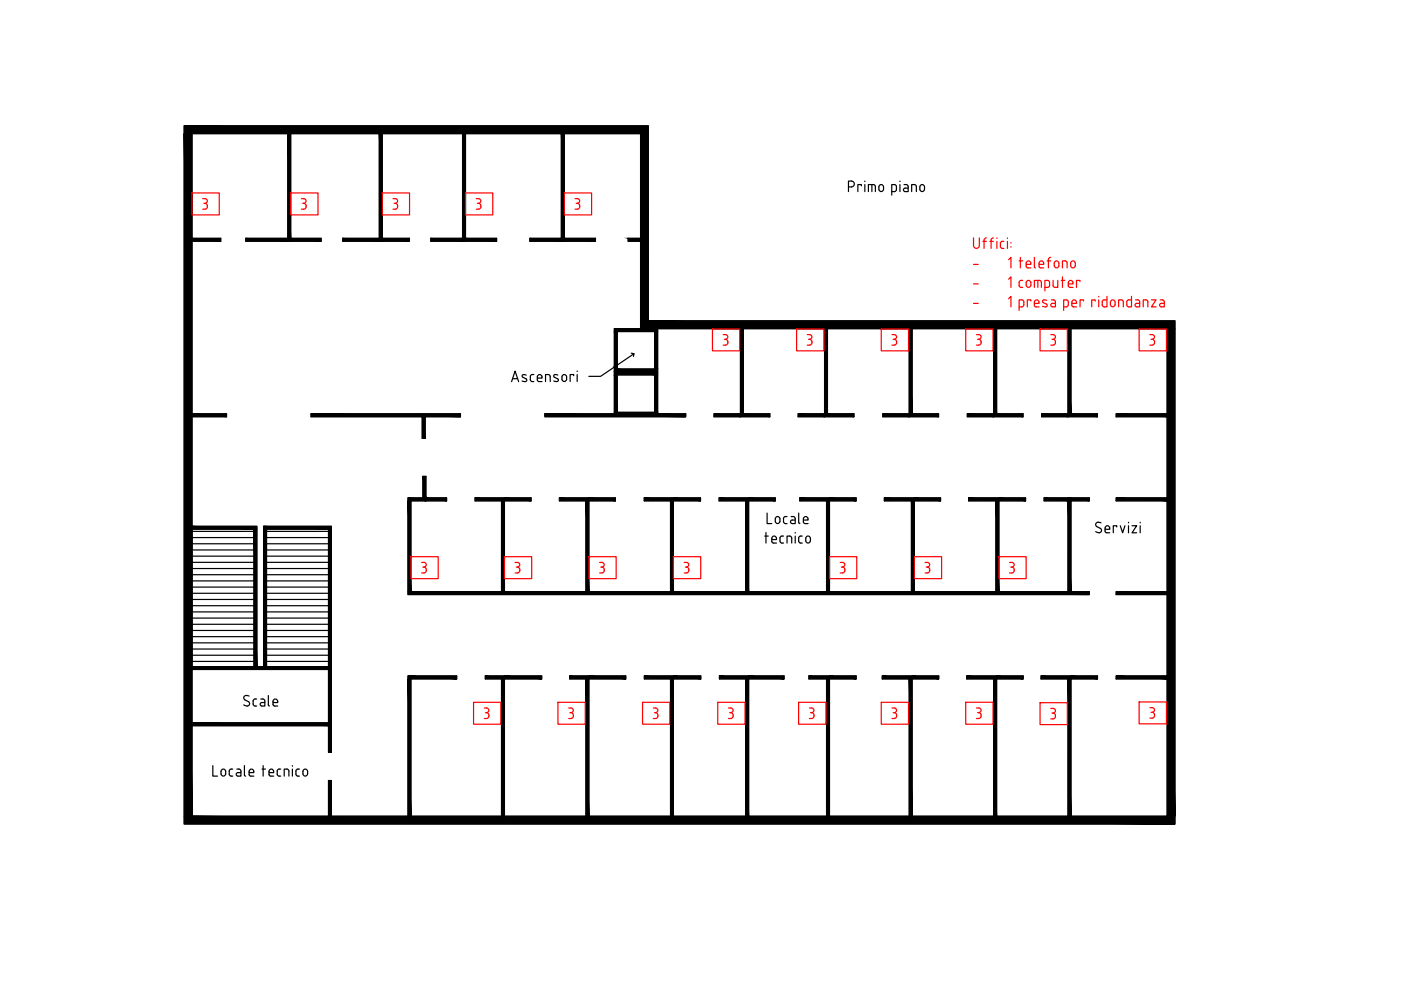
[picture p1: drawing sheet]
<svg xmlns="http://www.w3.org/2000/svg" width="297mm" height="210mm" viewBox="0 0 297 210" stroke-linecap="round" stroke-linejoin="round" font-family="sans-serif">
<!-- layer: 00 PLANIMETRIA -->
<g fill="#000" stroke="#000" stroke-width=".21">
<path d="M130.3 70.3h.6v7.1z"/>
<path d="M39 28.3l1.7 144.8v-144.8zM39 28.3l1.7 144.8h-1.7z"/>
<path d="M61 28.3l.6 22.2v-22.2zM61 28.3l.6 22.2h-.6z"/>
<path d="M80.4 28.3l.6 22.2v-22.2zM80.4 28.3l.6 22.2h-.6z"/>
<path d="M98.1 28.3l.6 22.2v-22.2zM98.1 28.3l.6 22.2h-.6z"/>
<path d="M119 28.3l.6 22.2v-22.2zM119 28.3l.6 22.2h-.6z"/>
<path d="M39 26.7l98.5 1.6v-1.6zM39 26.7l98.5 1.6h-98.5z"/>
<path d="M135.8 28.3l1.7 17.2v-17.2zM135.8 28.3l1.7 17.2h-1.7z"/>
<path d="M40.7 50.5l6.1 .6v-.6zM40.7 50.5l6.1 .6h-6.1z"/>
<path d="M52.1 50.5l9.5 .6v-.6zM52.1 50.5l9.5 .6h-9.5z"/>
<path d="M61.6 50.5l6.5 .6v-.6zM61.6 50.5l6.5 .6h-6.5z"/>
<path d="M72.7 50.5l8.3 .6v-.6zM72.7 50.5l8.3 .6h-8.3z"/>
<path d="M81 50.5l5.8 .6v-.6zM81 50.5l5.8 .6h-5.8z"/>
<path d="M91.3 50.5l7.4 .6v-.6zM91.3 50.5l7.4 .6h-7.4z"/>
<path d="M98.7 50.5l6.6 .6v-.6zM98.7 50.5l6.6 .6h-6.6z"/>
<path d="M112.3 50.5l7.3 .6v-.6zM112.3 50.5l7.3 .6h-7.3z"/>
<path d="M119.6 50.5l6.7 .6v-.6zM119.6 50.5l6.7 .6h-6.7z"/>
<path d="M133.2 50.5l2.6 .6v-.6zM133.2 50.5l2.6 .6h-2.6z"/>
<path d="M135.8 55.8l1.7 12.2v-12.2zM135.8 55.8l1.7 12.2h-1.7z"/>
<path d="M135.8 45.5l1.7 10.3v-10.3zM135.8 45.5l1.7 10.3h-1.7z"/>
<path d="M130.3 70.3v7.1h.6zM130.3 77.4h.6l-.6 .4zM130.3 77.8h.6v-.4z"/>
<path d="M130.3 79.5l.6 7.9v-7.9zM130.3 79.5l.6 7.9h-.6z"/>
<path d="M130.3 77.8l.6 .4v-.4zM130.3 77.8l.6 .4h-.6z"/>
<path d="M130.3 78.9l9.1 .6v-.6zM130.3 78.9l9.1 .6h-9.1z"/>
<path d="M138.8 79.5l.6 7.9v-7.9zM138.8 79.5l.6 7.9h-.6z"/>
<path d="M130.3 69.7l9.1 .6v-.6zM130.3 69.7l9.1 .6h-9.1z"/>
<path d="M138.8 70.3l.6 7.9v-7.9zM138.8 70.3l.6 7.9h-.6z"/>
<path d="M130.3 78.2l9.1 .7v-.7zM130.3 78.2l9.1 .7h-9.1z"/>
<path d="M157 69.7l.6 18v-18zM157 69.7l.6 18h-.6z"/>
<path d="M174.8 69.7l.6 18v-18zM174.8 69.7l.6 18h-.6z"/>
<path d="M192.8 69.7l.6 18v-18zM192.8 69.7l.6 18h-.6z"/>
<path d="M210.7 69.7l.6 18v-18zM210.7 69.7l.6 18h-.6z"/>
<path d="M226.4 69.7l.7 18v-18zM226.4 69.7l.7 18h-.7z"/>
<path d="M135.8 68l113.3 1.7v-1.7zM135.8 68l113.3 1.7h-113.3z"/>
<path d="M247.5 69.7l1.6 103.4v-103.4zM247.5 69.7l1.6 103.4h-1.6z"/>
<path d="M40.7 87.7l7.3 .7v-.7zM40.7 87.7l7.3 .7h-7.3z"/>
<path d="M89.5 88.4l.6 4.5v-4.5zM89.5 88.4l.6 4.5h-.6z"/>
<path d="M66 87.7l31.6 .7v-.7zM66 87.7l31.6 .7h-31.6z"/>
<path d="M115.5 87.7l14.8 .3v-.3zM115.5 87.7l14.8 .3h-14.8z"/>
<path d="M130.3 87.7l9.1 .3v-.3zM130.3 87.7l9.1 .3h-9.1z"/>
<path d="M130.3 87.4l9.1 .3v-.3zM130.3 87.4l9.1 .3h-9.1z"/>
<path d="M139.4 87.7l6 .3v-.3zM139.4 87.7l6 .3h-6z"/>
<path d="M115.5 88l29.9 .4v-.4zM115.5 88l29.9 .4h-29.9z"/>
<path d="M151.4 87.7l5.6 .7v-.7zM151.4 87.7l5.6 .7h-5.6z"/>
<path d="M157 87.7l6.2 .7v-.7zM157 87.7l6.2 .7h-6.2z"/>
<path d="M169.2 87.7l5.6 .7v-.7zM169.2 87.7l5.6 .7h-5.6z"/>
<path d="M174.8 87.7l6.2 .7v-.7zM174.8 87.7l6.2 .7h-6.2z"/>
<path d="M187.2 87.7l5.6 .7v-.7zM187.2 87.7l5.6 .7h-5.6z"/>
<path d="M192.8 87.7l6.2 .7v-.7zM192.8 87.7l6.2 .7h-6.2z"/>
<path d="M205.1 87.7l5.6 .7v-.7zM205.1 87.7l5.6 .7h-5.6z"/>
<path d="M210.7 87.7l6.2 .7v-.7zM210.7 87.7l6.2 .7h-6.2z"/>
<path d="M220.8 87.7l5.6 .7v-.7zM220.8 87.7l5.6 .7h-5.6z"/>
<path d="M226.4 87.7l6.3 .7v-.7zM226.4 87.7l6.3 .7h-6.3z"/>
<path d="M236.7 87.7l10.8 .7v-.7zM236.7 87.7l10.8 .7h-10.8z"/>
<path d="M40.7 111.6l13.8 .6v-.6zM40.7 111.6l13.8 .6h-13.8z"/>
<path d="M53.8 112.2l.7 29.1v-29.1zM53.8 112.2l.7 29.1h-.7z"/>
<path d="M55.9 112.2l.6 29.1v-29.1zM55.9 112.2l.6 29.1h-.6z"/>
<path d="M55.9 111.6l14.4 .6v-.6zM55.9 111.6l14.4 .6h-14.4z"/>
<path d="M69.6 112.2l.7 29.1v-29.1zM69.6 112.2l.7 29.1h-.7z"/>
<path d="M86.5 106.2l.6 19.3v-19.3zM86.5 106.2l.6 19.3h-.6z"/>
<path d="M89.7 101l.6 4.6v-4.6zM89.7 101l.6 4.6h-.6z"/>
<path d="M86.5 105.6l3.8 .6v-.6zM86.5 105.6l3.8 .6h-3.8z"/>
<path d="M90.3 105.6l4.4 .6v-.6zM90.3 105.6l4.4 .6h-4.4z"/>
<path d="M100.7 105.6l6.3 .6v-.6zM100.7 105.6l6.3 .6h-6.3z"/>
<path d="M106.3 106.2l.7 19.3v-19.3zM106.3 106.2l.7 19.3h-.7z"/>
<path d="M107 105.6l5.6 .6v-.6zM107 105.6l5.6 .6h-5.6z"/>
<path d="M118.6 105.6l6.2 .6v-.6zM118.6 105.6l6.2 .6h-6.2z"/>
<path d="M124.2 106.2l.6 19.3v-19.3zM124.2 106.2l.6 19.3h-.6z"/>
<path d="M124.8 105.6l5.7 .6v-.6zM124.8 105.6l5.7 .6h-5.7z"/>
<path d="M136.6 105.6l6.2 .6v-.6zM136.6 105.6l6.2 .6h-6.2z"/>
<path d="M142.2 106.2l.6 19.3v-19.3zM142.2 106.2l.6 19.3h-.6z"/>
<path d="M142.8 105.6l5.7 .6v-.6zM142.8 105.6l5.7 .6h-5.7z"/>
<path d="M152.5 105.6l6.2 .6v-.6zM152.5 105.6l6.2 .6h-6.2z"/>
<path d="M158.1 106.2l.6 19.3v-19.3zM158.1 106.2l.6 19.3h-.6z"/>
<path d="M158.7 105.6l5.7 .6v-.6zM158.7 105.6l5.7 .6h-5.7z"/>
<path d="M169.6 105.6l6.3 .6v-.6zM169.6 105.6l6.3 .6h-6.3z"/>
<path d="M175.2 106.2l.7 19.3v-19.3zM175.2 106.2l.7 19.3h-.7z"/>
<path d="M175.9 105.6l5.6 .6v-.6zM175.9 105.6l5.6 .6h-5.6z"/>
<path d="M187.5 105.6l6.4 .6v-.6zM187.5 105.6l6.4 .6h-6.4z"/>
<path d="M193.2 106.2l.7 19.3v-19.3zM193.2 106.2l.7 19.3h-.7z"/>
<path d="M193.9 105.6l5.5 .6v-.6zM193.9 105.6l5.5 .6h-5.5z"/>
<path d="M205.4 105.6l6.4 .6v-.6zM205.4 105.6l6.4 .6h-6.4z"/>
<path d="M211.2 106.2l.6 19.3v-19.3zM211.2 106.2l.6 19.3h-.6z"/>
<path d="M211.8 105.6l5.6 .6v-.6zM211.8 105.6l5.6 .6h-5.6z"/>
<path d="M221.4 105.6l5 .6v-.6zM221.4 105.6l5 .6h-5z"/>
<path d="M226.4 106.2l.7 19.3v-19.3zM226.4 106.2l.7 19.3h-.7z"/>
<path d="M226.4 105.6l4.6 .6v-.6zM226.4 105.6l4.6 .6h-4.6z"/>
<path d="M236.7 105.6l10.8 .6v-.6zM236.7 105.6l10.8 .6h-10.8z"/>
<path d="M86.5 125.5l144.4 .6v-.6zM86.5 125.5l144.4 .6h-144.4z"/>
<path d="M236.7 125.5l10.8 .6v-.6zM236.7 125.5l10.8 .6h-10.8z"/>
<path d="M40.7 153.3l29.6 .6v-.6zM40.7 153.3l29.6 .6h-29.6z"/>
<path d="M69.6 153.9l.7 5.6v-5.6zM69.6 153.9l.7 5.6h-.7z"/>
<path d="M40.7 141.3l29.6 .7v-.7zM40.7 141.3l29.6 .7h-29.6z"/>
<path d="M69.6 142l.7 11.3v-11.3zM69.6 142l.7 11.3h-.7z"/>
<path d="M86.5 143.9l.6 29.2v-29.2zM86.5 143.9l.6 29.2h-.6z"/>
<path d="M86.5 143.3l10.3 .6v-.6zM86.5 143.3l10.3 .6h-10.3z"/>
<path d="M102.9 143.3l4.1 .6v-.6zM102.9 143.3l4.1 .6h-4.1z"/>
<path d="M106.3 143.9l.7 29.2v-29.2zM106.3 143.9l.7 29.2h-.7z"/>
<path d="M107 143.3l7.8 .6v-.6zM107 143.3l7.8 .6h-7.8z"/>
<path d="M120.8 143.3l4 .6v-.6zM120.8 143.3l4 .6h-4z"/>
<path d="M124.2 143.9l.6 29.2v-29.2zM124.2 143.9l.6 29.2h-.6z"/>
<path d="M124.8 143.3l7.9 .6v-.6zM124.8 143.3l7.9 .6h-7.9z"/>
<path d="M136.6 143.3l6.2 .6v-.6zM136.6 143.3l6.2 .6h-6.2z"/>
<path d="M142.2 143.9l.6 29.2v-29.2zM142.2 143.9l.6 29.2h-.6z"/>
<path d="M142.8 143.3l5.8 .6v-.6zM142.8 143.3l5.8 .6h-5.8z"/>
<path d="M152.5 143.3l6.2 .6v-.6zM152.5 143.3l6.2 .6h-6.2z"/>
<path d="M158.1 143.9l.6 29.2v-29.2zM158.1 143.9l.6 29.2h-.6z"/>
<path d="M158.7 143.3l7.5 .6v-.6zM158.7 143.3l7.5 .6h-7.5z"/>
<path d="M171.5 143.3l4.4 .6v-.6zM171.5 143.3l4.4 .6h-4.4z"/>
<path d="M175.2 143.9l.7 29.2v-29.2zM175.2 143.9l.7 29.2h-.7z"/>
<path d="M175.9 143.3l5.6 .6v-.6zM175.9 143.3l5.6 .6h-5.6z"/>
<path d="M187.1 143.3l6.3 .6v-.6zM187.1 143.3l6.3 .6h-6.3z"/>
<path d="M192.8 143.9l.6 29.2v-29.2zM192.8 143.9l.6 29.2h-.6z"/>
<path d="M193.4 143.3l5.6 .6v-.6zM193.4 143.3l5.6 .6h-5.6z"/>
<path d="M205 143.3l6.3 .6v-.6zM205 143.3l6.3 .6h-6.3z"/>
<path d="M210.7 143.9l.6 29.2v-29.2zM210.7 143.9l.6 29.2h-.6z"/>
<path d="M211.3 143.3l5.6 .6v-.6zM211.3 143.3l5.6 .6h-5.6z"/>
<path d="M220.7 143.3l6.4 .6v-.6zM220.7 143.3l6.4 .6h-6.4z"/>
<path d="M226.4 143.9l.7 29.2v-29.2zM226.4 143.9l.7 29.2h-.7z"/>
<path d="M227.1 143.3l5.6 .6v-.6zM227.1 143.3l5.6 .6h-5.6z"/>
<path d="M236.7 143.3l10.8 .6v-.6zM236.7 143.3l10.8 .6h-10.8z"/>
<path d="M69.6 165.5l.7 7.6v-7.6zM69.6 165.5l.7 7.6h-.7z"/>
<path d="M39 173.1l210.1 1.6v-1.6zM39 173.1l210.1 1.6h-210.1z"/>
</g>
<g fill="none" stroke="#000" stroke-width=".25">
<path d="M39 26.7h98.5v18.8h-1.7v-17.2h-95.1v144.8h206.8v-103.4h-111.7v-13.9h1.7v12.2h111.6v106.7h-210.1zM61 28.3v22.2h-8.9v.6h9.5v-22.8M80.4 28.3v22.2h-7.7v.6h8.3v-22.8M98.1 28.3v22.2h-6.8v.6h7.4v-22.8M119 28.3v22.2h-6.7v.6h7.3v-22.8M40.7 50.5h6.1v.6h-6.1M61.6 50.5h6.5v.6h-6.5M81 50.5h5.8v.6h-5.8M98.7 50.5h6.6v.6h-6.6M119.6 50.5h6.7v.6h-6.7M135.8 45.5h1.7v10.3h-1.7zM135.8 50.5h-2.6v.6h2.6"/>
<path d="M130.3 69.7h9.1v9.2h-9.1zM130.3 78.9h9.1v9.1h-9.1zM130.9 70.3h7.9v7.9h-7.9zM130.9 79.5h7.9v7.9h-7.9zM157 69.7v18.7h6.2v-.7h-5.6v-18M174.8 69.7v18.7h6.2v-.7h-5.6v-18M192.8 69.7v18.7h6.2v-.7h-5.6v-18M210.7 69.7v18.7h6.2v-.7h-5.6v-18M226.4 69.7v18.7h6.3v-.7h-5.6v-18M40.7 87.7h7.3v.7h-7.3M66 87.7h31.6v.7h-7.5v4.5h-.6v-4.5h-23.5zM115.5 87.7h29.9v.7h-29.9z"/>
<path d="M157 87.7h-5.6v.7h5.6M174.8 87.7h-5.6v.7h5.6M192.8 87.7h-5.6v.7h5.6M210.7 87.7h-5.6v.7h5.6M226.4 87.7h-5.6v.7h5.6M247.5 87.7h-10.8v.7h10.8M40.7 112.7h13.1M40.7 114h13.1M40.7 115.3h13.1M40.7 116.6h13.1M40.7 117.9h13.1M40.7 119.2h13.1"/>
<path d="M56.5 112.7h13.1M56.5 114h13.1M56.5 115.3h13.1M56.5 116.6h13.1M56.5 117.9h13.1M56.5 119.2h13.1M89.7 101h.6v5.2h-3.2v19.3h143.8v.6h-144.4v-20.5h3.2zM90.3 105.6h4.4v.6h-4.4M107 105.6h5.6v.6h-5.6M124.8 105.6h5.7v.6h-5.7M142.8 105.6h5.7v.6h-5.7M158.7 105.6h5.7v.6h-5.7"/>
<path d="M175.9 105.6h5.6v.6h-5.6M193.9 105.6h5.5v.6h-5.5M211.8 105.6h5.6v.6h-5.6M226.4 105.6h-5v.6h5M247.5 105.6h-10.8v.6h10.8M40.7 120.5h13.1M40.7 121.9h13.1M40.7 123.2h13.1M40.7 124.5h13.1M40.7 125.8h13.1M40.7 127.1h13.1M40.7 128.4h13.1"/>
<path d="M40.7 129.7h13.1M40.7 131h13.1M40.7 132.4h13.1M40.7 133.7h13.1M40.7 135h13.1M40.7 136.3h13.1M40.7 137.6h13.1M40.7 138.9h13.1M56.5 120.5h13.1M56.5 121.9h13.1M56.5 123.2h13.1M56.5 124.5h13.1"/>
<path d="M56.5 125.8h13.1M56.5 127.1h13.1M56.5 128.4h13.1M56.5 129.7h13.1M56.5 131h13.1M56.5 132.4h13.1M56.5 133.7h13.1M56.5 135h13.1M56.5 136.3h13.1M56.5 137.6h13.1M56.5 138.9h13.1M106.3 125.5v-19.3h-5.6v-.6h6.3v19.9"/>
<path d="M124.2 125.5v-19.3h-5.6v-.6h6.2v19.9M142.2 125.5v-19.3h-5.6v-.6h6.2v19.9M158.1 125.5v-19.3h-5.6v-.6h6.2v19.9M175.2 125.5v-19.3h-5.6v-.6h6.3v19.9M193.2 125.5v-19.3h-5.7v-.6h6.4v19.9M211.2 125.5v-19.3h-5.8v-.6h6.4v19.9M226.4 125.5v-19.9h4.6v.6h-3.9v19.3M247.5 125.5h-10.8v.6h10.8M40.1 141.3v-29.7h14.4v29.7M40.7 153.3h29.6v6.2h-.7v-5.6h-28.9M40.7 142h28.9v11.3M40.7 140.2h13.1"/>
<path d="M53.8 141.3v-29.1h-13.1v29.1h29.6v12M55.9 141.3v-29.7h14.4v29.7M56.5 141.3v-29.1h13.1v29.1M56.5 140.2h13.1M96.8 143.9v-.6h-10.3v29.8M96.8 143.9h-9.7v29.2M107 143.3h7.8v.6h-7.8M124.8 143.3h7.9v.6h-7.9M142.8 143.3h5.8v.6h-5.8M158.7 143.3h7.5v.6h-7.5M175.9 143.3h5.6v.6h-5.6M193.4 143.3h5.6v.6h-5.6"/>
<path d="M211.3 143.3h5.6v.6h-5.6M227.1 143.3h5.6v.6h-5.6M247.5 143.3h-10.8v.6h10.8M69.6 173.1v-7.6h.7v7.6M106.3 173.1v-29.2h-3.4v-.6h4.1v29.8M124.2 173.1v-29.2h-3.4v-.6h4v29.8M142.2 173.1v-29.2h-5.6v-.6h6.2v29.8M158.1 173.1v-29.2h-5.6v-.6h6.2v29.8M175.2 173.1v-29.2h-3.7v-.6h4.4v29.8M192.8 173.1v-29.2h-5.7v-.6h6.3v29.8M210.7 173.1v-29.2h-5.7v-.6h6.3v29.8M226.4 173.1v-29.2h-5.7v-.6h6.4v29.8"/>
</g>
<!-- layer: 97 ANNOTAZIONI -->
<g fill="none" stroke="#000" stroke-width=".25">
<path d="M179.9 39.6h.6a.62 .62 0 0 0 .6-.6 .62 .62 0 0 0-.6-.6h-.6v2.2M182.6 39.4v-.3h-.7v1.5M183.4 38.4v.1M183.4 39.1v1.5M184.9 39.1v1.5M186.4 39.4a.49 .49 0 0 1 .6-.2 .49 .49 0 0 1 .3 .4v.5a.49 .49 0 0 1-.5 .5 .49 .49 0 0 1-.5-.5zM189.6 39.1l.2 .1a1.11 1.11 0 0 1 .2 1.2l-.4 .2M189.6 39.1h-.5v2.3M190.8 38.4v.1M190.8 39.1v1.5M191.7 39.1l.6 .1 .2 .4v1h-.6a.38 .38 0 0 1-.4-.3 .38 .38 0 0 1 .4-.4h.6M195.1 39.4a.49 .49 0 0 1 .5-.2 .49 .49 0 0 1 .4 .4v.5a.49 .49 0 0 1-.5 .5 .49 .49 0 0 1-.5-.5z"/>
<path d="M184.1 40.6v-1.5h1.1l.3 .2 .1 1.3M189.1 40.6h.5M193.3 40.6v-1.5h.6l.3 .2 .1 1.3M111.6 79.5h-.8l-.1 .3 .9 .6v.4l-.2 .1-.7-.1M112.9 79.4l-.2 .1a1.08 1.08 0 0 0 0 1.3l.2 .1M112.9 79.4h.3M117.5 80l.7 .3 .2 .4-.3 .2-.7-.1M118.3 79.5l-.4-.1a.35 .35 0 0 0-.4 .1 .35 .35 0 0 0-.1 .3l.1 .2M120.1 79.9a.49 .49 0 0 0-.5-.5 .49 .49 0 0 0-.5 .5v.5a.49 .49 0 0 0 .5 .5 .49 .49 0 0 0 .5-.5M120.1 79.9v.5M121.6 79.7v-.3h-.7v1.5M122.4 78.7v.1"/>
<path d="M122.4 79.4v1.5M133.8 74.9l.6 .1-.1 .6M134.4 75l-7.1 4.8h-2.5M108.5 80.9l.7-2.2 .8 2.2M108.7 80.3h1M112.9 80.9h.3M113.9 80.2h1a.52 .52 0 0 0-.3-.8 .52 .52 0 0 0-.7 .5l.1 .8 .3 .2M114.3 80.9h.6M115.7 80.9v-1.5h.5l.4 .2 .1 1.3M162.1 113.7h.8M162.4 112.9v2.2M162.6 108.8v2.2h1"/>
<path d="M163.6 114.1a.49 .49 0 0 1 .5-.4 .49 .49 0 0 1 .5 .4M163.6 114.1v.7l.2 .3h.8M164.4 109.8a.49 .49 0 0 1 .6-.3 .49 .49 0 0 1 .4 .5v.5a.49 .49 0 0 1-.5 .5 .49 .49 0 0 1-.5-.5zM164.6 114.1v.3h-1M165.4 114.1v.8l.7 .2M166.1 113.7h-.5l-.2 .4M166.9 109.5l-.6 .1a1.08 1.08 0 0 0 0 1.4h.6M167.7 109.5l.7 .1 .2 .4v1h-.6a.38 .38 0 0 1-.4-.4 .38 .38 0 0 1 .4-.3h.6M167.9 114.1v1M167.9 114.1l-.3-.4h-.7v1.4M168.6 112.9v.1M168.6 113.7v1.4"/>
<path d="M169.3 108.8v2l.3 .2M169.3 114.1l.1 .8 .7 .2M170.1 113.7h-.6l-.2 .4M170.3 110.6l.4 .4M170.3 110.3h1a.52 .52 0 0 0-.3-.7 .52 .52 0 0 0-.7 .4v.6M170.7 111h.6M170.8 114.1v.5a.49 .49 0 0 0 .5 .5 .49 .49 0 0 0 .5-.5v-.5M170.8 114.1a.49 .49 0 0 1 .5-.4 .49 .49 0 0 1 .5 .4M233.4 110.9a.62 .62 0 0 0-.8-.2 .62 .62 0 0 0-.2 .8l.9 .5a.56 .56 0 0 1 .1 .9 .56 .56 0 0 1-.9-.1l-.2-.1M234.3 112.2h1a.52 .52 0 0 0-.4-.7 .52 .52 0 0 0-.6 .5v.8l.4 .2h.6M236.8 111.7v-.2h-.8v1.5M237.5 111.5l.5 1.5 .5-1.5"/>
<path d="M239.3 110.7v.2M239.3 111.5v1.5M240 111.5h1l-1 1.5h1M241.7 110.7v.2M241.7 111.5v1.5M52.8 147.6a.6 .6 0 0 0-.9-.1 .6 .6 0 0 0 .1 .9l.7 .4a.56 .56 0 0 1 .1 .8 .56 .56 0 0 1-.9 0l-.2-.2M53.7 149.3l.2 .3 .5 .1M53.7 148.6v.7M54.4 148.2l-.5 .1-.2 .3M55.3 148.2l.6 .1 .3 .3v1.1h-.7a.38 .38 0 0 1-.3-.4 .38 .38 0 0 1 .3-.4l.7 .1M56.9 147.5v1.9l.2 .3M57.9 149h1a.52 .52 0 0 0-.4-.8 .52 .52 0 0 0-.6 .5v.6l.2 .3 .8 .1"/>
<path d="M45.1 162.3v2.3h1M46.9 163.3a.49 .49 0 0 1 .6-.2 .49 .49 0 0 1 .3 .5v.5a.49 .49 0 0 1-.4 .4 .49 .49 0 0 1-.5-.4zM48.6 163.5l.1 .8 .6 .3M49.3 163.1h-.5l-.2 .4M50.2 163.1h.4M50.5 163.8h.6M50.6 163.1h.3l.2 .4M51.1 163.5v1.1h-.6a.38 .38 0 0 1-.4-.4 .38 .38 0 0 1 .4-.4M51.8 162.3v2l.3 .3M52.8 164.2l.2 .3 .8 .1M52.8 163.8h1a.52 .52 0 0 0-.3-.7 .52 .52 0 0 0-.7 .5v.6M55.5 163.1h.8"/>
<path d="M55.8 162.3v2.3M57 164.2l.2 .3 .8 .1M57 163.8h1a.52 .52 0 0 0-.3-.7 .52 .52 0 0 0-.7 .5v.6M58.8 163.5v.8l.7 .3M59.5 163.1h-.5l-.2 .4M61.3 163.5l-.3-.4h-.7v1.5M61.3 163.5v1.1M62 162.3v.2M62 163.1v1.5M62.7 163.5l.1 .8 .7 .3M63.5 163.1h-.5l-.3 .4M64.3 163.3a.49 .49 0 0 1 .5-.2 .49 .49 0 0 1 .4 .5v.5a.49 .49 0 0 1-.5 .4 .49 .49 0 0 1-.5-.4z"/>
</g>
<!-- layer: 96 PRESE -->
<g fill="none" stroke="#f00" stroke-width=".25">
<path d="M40.7 40.9h5.8v4.7h-5.8zM43 42.1h.5a.49 .49 0 0 1 .5 .5 .49 .49 0 0 1-.5 .5M43.2 43.1h.3M43.5 43.1l.2 .1 .3 .4M44 43.9l-.3 .4-.7 .1M44 43.6v.3M61.6 40.9h5.8v4.7h-5.8zM63.9 42.1h.5a.49 .49 0 0 1 .5 .5 .49 .49 0 0 1-.5 .5M64.2 43.1h.2M64.4 43.1a.58 .58 0 0 1 .5 .8M64.9 43.9l-.3 .4-.7 .1M81 40.9h5.8v4.7h-5.8z"/>
<path d="M83.3 42.1h.5a.49 .49 0 0 1 .5 .5 .49 .49 0 0 1-.5 .5M83.6 43.1h.2M83.8 43.1a.57 .57 0 0 1 .5 .8M84.3 43.9l-.2 .4-.8 .1M98.7 40.9h5.8v4.7h-5.8zM101 42.1h.5a.49 .49 0 0 1 .4 .5 .49 .49 0 0 1-.4 .5M101.2 43.1h.3M101.5 43.1l.2 .1 .2 .4M101.9 43.9l-.2 .4-.7 .1M102 43.6v.3M119.6 40.9h5.8v4.7h-5.8zM121.9 42.1h.5a.49 .49 0 0 1 .5 .5 .49 .49 0 0 1-.5 .5"/>
<path d="M122.2 43.1h.2M122.4 43.1a.58 .58 0 0 1 .5 .8M122.9 43.9l-.2 .4-.8 .1M151.1 69.7h5.7v4.7h-5.7zM153.3 70.9h.5a.49 .49 0 0 1 .5 .5 .49 .49 0 0 1-.5 .5M153.3 73.2h.5M153.6 71.9h.2M153.8 71.9a.63 .63 0 0 1 .5 .7 .63 .63 0 0 1-.5 .6M168.9 69.7h5.8v4.7h-5.8zM171.2 70.9h.5M171.2 73.2h.5M171.4 71.9h.3"/>
<path d="M171.7 70.9a.49 .49 0 0 1 .4 .5 .49 .49 0 0 1-.4 .5 .63 .63 0 0 1 .5 .7 .63 .63 0 0 1-.5 .6M186.8 69.7h5.8v4.7h-5.8zM189.1 70.9h.5a.49 .49 0 0 1 .5 .5 .49 .49 0 0 1-.5 .5M189.1 73.2h.5M189.4 71.9h.2M189.6 71.9l.4 .3 .1 .2M190.1 72.7l-.2 .4-.3 .1M190.1 72.4v.3M204.8 69.7h5.7v4.7h-5.7zM207 70.9h.5a.49 .49 0 0 1 .5 .5 .49 .49 0 0 1-.5 .5M207 73.2h.5M207.3 71.9h.2"/>
<path d="M207.5 71.9a.63 .63 0 0 1 .5 .7 .63 .63 0 0 1-.5 .6M220.5 69.7h5.8v4.7h-5.8zM222.8 70.9h.5M222.8 73.2h.5M223 71.9h.3M223.3 70.9a.49 .49 0 0 1 .5 .5 .49 .49 0 0 1-.5 .5 .63 .63 0 0 1 .5 .7 .63 .63 0 0 1-.5 .6M241.5 69.7h5.8v4.7h-5.8zM243.8 70.9h.5a.49 .49 0 0 1 .5 .5 .49 .49 0 0 1-.5 .5M243.8 73.2h.5M244 71.9h.3M244.3 71.9a.63 .63 0 0 1 .5 .7 .63 .63 0 0 1-.5 .6M87.1 118h5.8v4.7h-5.8z"/>
<path d="M89.4 119.2h.5a.49 .49 0 0 1 .5 .5 .49 .49 0 0 1-.5 .5M107 118h5.7v4.7h-5.7zM109.2 119.2h.5a.49 .49 0 0 1 .5 .5 .49 .49 0 0 1-.5 .5M124.8 118h5.8v4.7h-5.8zM127.1 119.2h.5a.49 .49 0 0 1 .5 .5 .49 .49 0 0 1-.5 .5M142.8 118h5.8v4.7h-5.8zM145.1 119.2h.4a.49 .49 0 0 1 .5 .5 .49 .49 0 0 1-.5 .5M175.9 118h5.7v4.7h-5.7zM178.1 119.2h.5a.49 .49 0 0 1 .5 .5 .49 .49 0 0 1-.5 .5M193.9 118h5.7v4.7h-5.7zM196.1 119.2h.5M196.6 119.2a.49 .49 0 0 1 .5 .5 .49 .49 0 0 1-.5 .5 .59 .59 0 0 1 .5 .8"/>
<path d="M211.8 118h5.8v4.7h-5.8zM214 119.2h.5M214.5 119.2a.49 .49 0 0 1 .5 .5 .49 .49 0 0 1-.5 .5 .59 .59 0 0 1 .5 .8M89.6 120.2h.3M89.9 120.2a.58 .58 0 0 1 .5 .8M90.4 121l-.3 .4-.7 .1M109.5 120.2h.2M109.7 120.2a.58 .58 0 0 1 .5 .8M110.2 121l-.2 .4-.8 .1M127.4 120.2h.2M127.6 120.2a.58 .58 0 0 1 .5 .8M128.1 121l-.2 .4-.8 .1"/>
<path d="M145.3 120.2h.2M145.5 120.2a.58 .58 0 0 1 .5 .8M146 121l-.2 .4-.7 .1M178.4 120.2h.2M178.6 120.2l.5 .3v.2M179.1 121l-.2 .4-.8 .1M179.1 120.7v.3M196.1 121.5h.5M196.4 120.2h.2M197.1 121l-.2 .4-.3 .1M214 121.5h.5M214.3 120.2h.2"/>
<path d="M215 121l-.2 .4-.3 .1M100.4 148.9h5.8v4.7h-5.8zM102.7 150.1h.5a.49 .49 0 0 1 .4 .5 .49 .49 0 0 1-.4 .5M102.9 151.1h.3M103.2 151.1l.2 .1 .2 .4M103.6 151.8l-.2 .5h-.7M103.7 151.6v.2M118.3 148.9h5.8v4.7h-5.8zM120.6 150.1h.5a.49 .49 0 0 1 .5 .5 .49 .49 0 0 1-.5 .5M120.8 151.1h.3M121.1 151.1l.4 .2 .1 .3M121.6 151.8l-.3 .5h-.7"/>
<path d="M121.6 151.6v.2M136.2 148.9h5.8v4.7h-5.8zM138.5 150.1h.5a.49 .49 0 0 1 .5 .5 .49 .49 0 0 1-.5 .5M138.8 151.1h.2M139 151.1a.63 .63 0 0 1 .5 .6 .63 .63 0 0 1-.5 .6h-.5M152.2 148.9h5.8v4.7h-5.8zM154.4 150.1h.5a.49 .49 0 0 1 .5 .5 .49 .49 0 0 1-.5 .5M154.7 151.1h.2M154.9 151.1l.5 .2v.3M155.4 151.8l-.2 .5h-.8M155.4 151.6v.2M169.3 148.9h5.8v4.7h-5.8z"/>
<path d="M171.6 150.1h.5a.49 .49 0 0 1 .5 .5 .49 .49 0 0 1-.5 .5M171.8 151.1h.3M172.1 151.1a.63 .63 0 0 1 .5 .6 .63 .63 0 0 1-.5 .6h-.5M186.8 148.9h5.8v4.7h-5.8zM189.1 150.1h.5a.49 .49 0 0 1 .5 .5 .49 .49 0 0 1-.5 .5M189.4 151.1h.2M189.6 151.1l.3 .1 .2 .4M190.1 151.8l-.2 .5h-.8M190.1 151.6v.2M204.8 148.9h5.7v4.7h-5.7zM207 150.1h.5a.49 .49 0 0 1 .5 .5 .49 .49 0 0 1-.5 .5M207.3 151.1a.63 .63 0 0 1 .7 .5 .63 .63 0 0 1-.5 .7h-.5"/>
<path d="M220.5 149h5.8v4.6h-5.8zM222.8 150.2h.5M222.8 152.4h.5M223 151.2h.3M223.3 150.2a.49 .49 0 0 1 .5 .5 .49 .49 0 0 1-.5 .5 .63 .63 0 0 1 .5 .6 .63 .63 0 0 1-.5 .6M241.5 148.8h5.8v4.7h-5.8zM243.8 150h.5a.49 .49 0 0 1 .5 .5 .49 .49 0 0 1-.5 .5M244 151h.3M244.3 151a.63 .63 0 0 1 .5 .6 .63 .63 0 0 1-.5 .7h-.5"/>
</g>
<!-- layer: 01 DESCRIZIONI -->
<g fill="none" stroke="#f00" stroke-width=".25">
<path d="M206.4 50.4v1.6a.62 .62 0 0 0 .6 .7 .62 .62 0 0 0 .6-.7v-1.6M206.4 56.1h1M208.4 51.2h.7M209.1 50.4l-.4 .3-.1 .2v1.8M209.9 51.2h.7M210.6 50.4l-.4 .3-.1 .2v1.8M211.4 50.4v.2M211.4 51.2v1.5M212.1 52.2l.2 .4 .5 .1M212.1 51.6v.6M212.5 51.2l-.3 .2-.1 .2M212.5 51.2h.3"/>
<path d="M213.6 50.4v.2M213.6 51.2v1.5M213.8 55.1l.5-.5v2.2M213.8 59.2l.5-.5v2.2M214.3 51.4v.1M214.3 52.3v.1M216.1 55.3h.7M216.1 59.9v.6M216.3 54.6v2.2M216.5 59.4l-.2 .1-.2 .4M216.5 59.5h.3M217.6 56.4l.1 .3 .9 .1"/>
<path d="M217.6 56.1h1a.52 .52 0 0 0-.4-.8 .52 .52 0 0 0-.6 .5v.6M217.6 59.7a.49 .49 0 0 1 .6-.2 .49 .49 0 0 1 .4 .4v.5a.49 .49 0 0 1-.5 .5 .49 .49 0 0 1-.5-.5zM219.3 54.6v1.9l.2 .3M220 59.5v1.4M220.3 56.4l.2 .3 .8 .1M220.3 56.1h1a.52 .52 0 0 0-.4-.8 .52 .52 0 0 0-.6 .5v.6M220.4 59.4l.3 .3 .1 1.2M220.4 59.5h-1.1v1.4M222 55.3h.8M222.1 59.4l.2 .1a1.1 1.1 0 0 1 .2 1.2l-.4 .2h-.6M222.1 59.5h-.6v2.2M222.8 54.6l-.5 .2v.3v1.7"/>
<path d="M223.3 59.5v1.2l.4 .2M224.3 59.5v1.4h-.6M224.5 55.8a.49 .49 0 0 0-.5-.5 .49 .49 0 0 0-.5 .5v.5a.49 .49 0 0 0 .5 .5 .49 .49 0 0 0 .5-.5M224.5 55.8v.5M225 59.5h.7M225.3 58.7v2.2M225.8 55.3l.4 .2v1.3M225.8 55.3h-.5v1.5M227.1 55.6a.49 .49 0 0 1 .5-.3 .49 .49 0 0 1 .4 .5v.5a.49 .49 0 0 1-.5 .5 .49 .49 0 0 1-.5-.5zM229 59.7v-.2h-.8v1.4M206.4 60.2h1M206.4 64.3h1"/>
<path d="M213.8 63.3l.5-.5v2.3M216.1 60.5l.2 .4h.5M216.6 63.6l.4 .2 .1 .8M216.6 63.6h-.5v2.2M217.1 64.6l-.2 .4-.8 .1M218.6 63.8v-.2h-.8v1.5M219.3 64.3h1a.52 .52 0 0 0-.3-.7 .52 .52 0 0 0-.7 .5v.6l.2 .3 .8 .1M221.3 63.6l.6 .1M221.3 63.6l-.3 .2 .1 .2 .8 .5M221.9 64.5l.1 .2-.1 .3-.9-.1M222.9 63.6h.4M223.2 64.3h.6"/>
<path d="M223.3 63.6l.4 .2 .1 1.3h-.6a.38 .38 0 0 1-.4-.4 .38 .38 0 0 1 .4-.4M226.1 63.6h.2a1.1 1.1 0 0 1 .1 1.2l-.3 .3h-.6M226.1 63.6h-.6v2.2M226.5 60.2h1a.52 .52 0 0 0-.4-.7 .52 .52 0 0 0-.6 .4v.7l.2 .3h.8M227.2 64.7l.2 .3 .8 .1M227.3 64.3h.9a.52 .52 0 0 0-.3-.7 .52 .52 0 0 0-.6 .5v.6M229.7 63.8v-.2h-.7v1.5M232.2 63.8v-.2h-.7v1.5M233 62.8v.2M233 63.6v1.5M234.1 63.6h.6M234.7 62.8v2.3l-.8-.1a1.1 1.1 0 0 1-.2-1.2l.4-.2"/>
<path d="M236.4 64.1a.49 .49 0 0 0-.5-.5 .49 .49 0 0 0-.5 .5v.5a.49 .49 0 0 0 .5 .5 .49 .49 0 0 0 .5-.5M236.4 64.1v.5M237.7 63.6l.4 .2 .1 1.3M237.7 63.6h-.5v1.5M239.3 63.6h.6M239.9 62.8v2.3l-.8-.1a1.1 1.1 0 0 1-.1-1.2l.3-.2M240.8 63.6h.4M241 64.3h.6M241.2 63.6l.4 .2v1.3h-.6a.38 .38 0 0 1-.4-.4 .38 .38 0 0 1 .4-.4M242.9 63.6l.4 .2 .1 1.3M242.9 63.6h-.5v1.5M244.1 63.6h1l-1 1.5h1"/>
<path d="M246 63.6h.4M246.2 64.3h.7M246.4 63.6l.4 .2 .1 1.3h-.7a.38 .38 0 0 1-.4-.4 .38 .38 0 0 1 .4-.4"/>
</g>
</svg>
